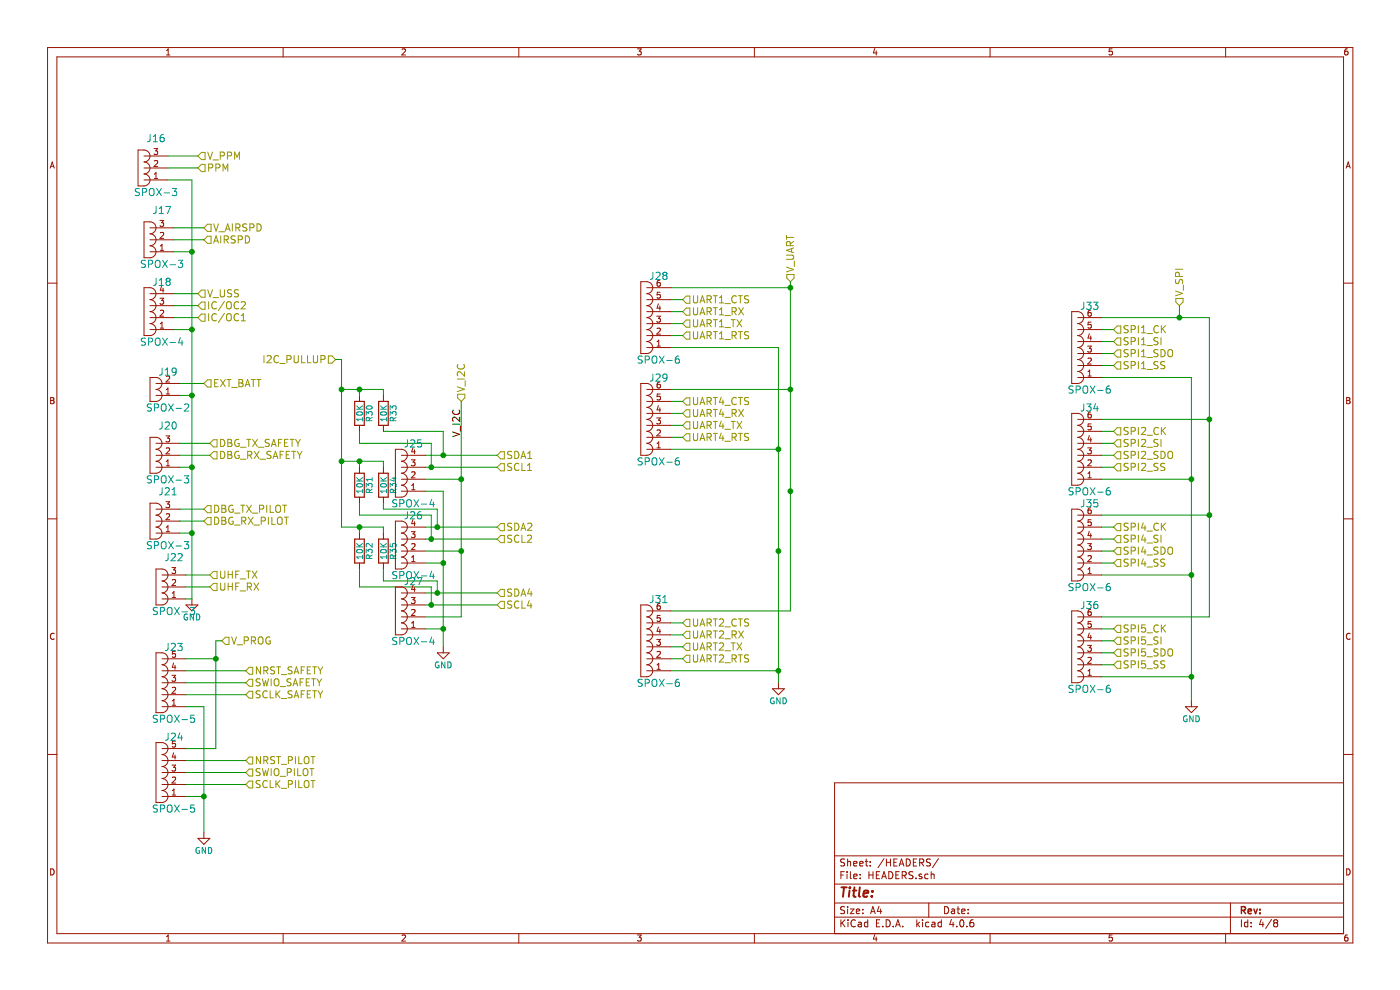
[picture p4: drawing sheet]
<svg xmlns="http://www.w3.org/2000/svg" width="297mm" height="210mm" viewBox="0 0 297 210" stroke-linecap="round" stroke-linejoin="round" font-family="sans-serif">
<g fill="none" stroke="#969400" stroke-width=".21">
<path d="M42 33.1l.7-.8h.8v1.6h-.8zM42 35.6l.7-.7h.8v1.5h-.8zM44.1 32.3l.5 1.5 .5-1.5M44.3 35.6l.7-.1 .2-.2-.1-.4-.2-.1h-.6v1.5M45.2 33.9h1.2M45.8 35.6l.7-.1 .2-.2-.1-.4-.2-.1h-.6v1.5M46.7 33.1l.8-.1 .1-.2-.1-.4-.2-.1h-.6v1.5M47.3 36.3v-1.5l.5 1.1 .5-1.1v1.5M48.3 33.1l.7-.1 .1-.2v-.4l-.3-.1h-.5v1.5M49.8 33.8v-1.5l.5 1 .5-1v1.5M43.3 48.3l.7-.7h.8v1.5h-.8zM43.3 50.9l.7-.8h.8v1.5h-.8z"/>
<path d="M45.3 47.5l.5 1.5 .5-1.5M45.3 51.6l.5-1.6 .5 1.6M45.5 51.1h.7M46.5 49.2h1.1M46.8 50v1.6M47.6 50.8h.7l.2-.3-.1-.3-.2-.2h-.6v1.6M47.8 49l.5-1.5 .5 1.5M47.9 48.6h.8M47.9 50.8l.6 .8M49.3 47.5v1.5M49.9 50.1l-.6-.1-.3 .3 .2 .4 .6 .3v.4l-.2 .2-.6-.1M50 48.3l.8-.1 .1-.2-.1-.4-.2-.1h-.6v1.5"/>
<path d="M50.4 48.3l.5 .7M50.5 50.8h.8l.1-.3v-.3l-.3-.2h-.6v1.6M52.1 50a.77 .77 0 0 1 .9 .8 .77 .77 0 0 1-.9 .8zM52.4 47.6l-.6-.1-.3 .3 .1 .4 .7 .2v.5l-.2 .1-.6-.1M53 48.3l.7-.1 .2-.2-.1-.4-.2-.1h-.6v1.5M54.5 47.5a.77 .77 0 0 1 .9 .8 .77 .77 0 0 1-.9 .7zM166.8 56.7l1.6 .5-1.6 .5M166.8 54.1h1.3l.3 .3v.3l-.3 .3h-1.3M166.8 49.9v.9M166.8 50.4h1.6M166.9 58.2h1.5v.8l-.7 .8-.8-.8zM167.7 52.1l-.1-.7-.3-.2-.3 .1-.2 .2v.6h1.6"/>
<path d="M167.9 52.7v.8M168.4 52.6l-1.6 .5 1.6 .5M168.4 51.2l-.7 .5M168.5 55.4v1.1M249.4 57.1h1.5M249.4 59.3v.6l.1 .2h.5l.2-.7 .4-.1 .3 .3-.1 .6M250.2 58.6l-.1-.7-.2-.2-.4 .1-.1 .3v.5h1.5M42 62.3l.7-.8h.8v1.6h-.8zM42 64.8l.7-.7h.8v1.5h-.8zM42.7 66.6h.8v1.5h-.8l-.7-.7zM44.1 61.5l.5 1.5 .5-1.5M44.3 64v1.5"/>
<path d="M44.3 66.5v1.6M45.2 63.1h1.2M45.9 66.7a.72 .72 0 0 0-1 .5 .72 .72 0 0 0 .7 .9l.3-.2M45.9 64.1a.72 .72 0 0 0-1 .5 .72 .72 0 0 0 .7 .9l.3-.1M46.7 61.5v1.2l.3 .3h.3l.3-.3v-1.2M47.6 66.5l-1.3 1.9M47.6 63.9l-1.3 2M48.1 66.8a.5 .5 0 0 1 .6-.3 .5 .5 0 0 1 .4 .5l-.1 .9-.3 .2a.53 .53 0 0 1-.7-.5zM48.1 64.2a.5 .5 0 0 1 .6-.2 .5 .5 0 0 1 .4 .5l-.1 .8-.3 .2a.53 .53 0 0 1-.7-.5zM49.1 61.5h-.5l-.3 .3 .1 .3 .7 .3v.4l-.3 .2-.5-.1M50.6 61.5h-.6l-.2 .1v.4l.6 .3 .2 .4-.3 .3-.6-.1M50.6 66.7a.72 .72 0 0 0-1 .5 .72 .72 0 0 0 .7 .9l.3-.2"/>
<path d="M50.6 64.1a.72 .72 0 0 0-1 .5 .72 .72 0 0 0 .7 .9l.3-.1M51.2 67l.4-.5v1.6M51.2 68.1h.9M51.2 64.1l.6-.1 .3 .4-1 1.1h1M56 75.4v1.5M56.7 75.6l.5-.2 .3 .5-.9 1h.9M59.1 75.6a.72 .72 0 0 0-1.1 .5 .72 .72 0 0 0 .8 .8l.3-.1M59.3 77.1h1.2M60.9 76.2h.7l.2-.3-.1-.3-.2-.2h-.6v1.5M62.4 75.4v1.3l.3 .2h.3l.3-.2v-1.3M64 75.4v1.5h.7M65.2 75.4v1.5h.8"/>
<path d="M66.5 75.4v1.3l.3 .2h.3l.3-.2v-1.3M68.1 76.2h.7l.2-.3-.1-.3-.2-.2h-.6v1.5M69.7 75.5h.7l.8 .8-.8 .7h-.7zM97.2 77.3a.72 .72 0 0 0 .5 1.1 .72 .72 0 0 0 .8-.8l-.1-.3M98.5 78.9v.9l-1.1-.9-.4 .3 .2 .5M144.8 63.6l.8-.8h.7v1.5h-.7zM144.8 66.1l.8-.8h.7v1.6h-.7zM144.8 68.6l.8-.7h.7v1.5h-.7zM145.6 70.4h.7v1.5h-.7l-.8-.7zM147.1 62.7v1.3l.3 .3h.3l.3-.3v-1.3M147.1 65.3v1.2l.3 .3h.3l.3-.3v-1.2M147.1 67.8v1.3l.3 .2h.3l.3-.2v-1.3"/>
<path d="M147.1 70.3v1.3l.3 .3h.3l.3-.3v-1.3M148.5 71.9l.5-1.6 .5 1.6M148.5 69.3l.5-1.5 .5 1.5M148.5 66.8l.5-1.5 .5 1.5M148.5 64.3l.5-1.6 .5 1.6M148.6 71.4h.8M148.6 68.9h.8M148.6 66.4h.8M148.6 63.8h.8M150 63.5h.7l.2-.3-.1-.3-.2-.2h-.6v1.6M150 66.1l.7-.1 .2-.2-.1-.4-.2-.1h-.6v1.5M150 68.6l.7-.1 .2-.2-.1-.3-.2-.2h-.6v1.5"/>
<path d="M150 71.2l.7-.1 .2-.2-.1-.4-.2-.2h-.6v1.6M150.4 71.2l.5 .7M150.4 68.6l.5 .7M150.4 66.1l.5 .7M150.4 63.5l.5 .8M151.3 70.3h.9M151.3 67.8h.9M151.3 65.3h.9M151.3 62.7h.9M151.8 62.7v1.6M151.8 65.3v1.5M151.8 67.8v1.5"/>
<path d="M151.8 70.3v1.6M152.6 71.9h.9M152.6 63.2l.5-.5v1.6M152.6 65.7l.5-.4v1.5M152.6 68.2l.5-.4v1.5M152.6 70.8l.5-.5v1.6M152.6 69.3h.9M152.6 66.8h.9M152.6 64.3h.9M153.8 72h1.2M153.8 69.5h1.2M153.8 66.9h1.2"/>
<path d="M153.8 64.4h1.2M155.1 67.8h.9M155.3 71.2l.7-.1 .2-.2-.1-.4-.2-.2h-.6v1.6M155.3 66.1l.7-.1 .2-.2-.1-.4-.2-.1h-.6v1.5M155.5 67.8v1.5M155.7 71.2l.5 .7M155.7 66.1l.5 .7M156.2 62.9a.72 .72 0 0 0-1 .5 .72 .72 0 0 0 .7 .9l.3-.2M156.4 67.8l1 1.5M156.6 70.3h.9M156.6 62.7h.9M156.7 65.3l1 1.5"/>
<path d="M157.1 62.7v1.6M157.1 70.3v1.6M157.4 67.8l-1 1.5M157.7 65.3l-1 1.5M158.8 70.4l-.6-.1-.2 .2v.4l.7 .3 .1 .4-.3 .3-.6-.1M158.8 62.8l-.6-.1-.2 .2v.4l.7 .3 .1 .4-.3 .3-.6-.1M236.2 77.5l.8-.7h.8v1.5h-.8zM236.2 69.9l.8-.7h.8v1.5h-.8zM236.2 72.5l.8-.8h.8v1.5h-.8zM236.2 75l.8-.8h.8v1.6h-.8zM239.3 69.2l-.5-.1-.3 .1v.5l.7 .2 .1 .4-.3 .3-.6-.1M239.3 71.7l-.5-.1-.4 .3 .2 .4 .7 .3v.4l-.3 .1h-.6"/>
<path d="M239.3 74.2h-.5l-.3 .1v.4l.7 .3 .1 .4-.3 .3-.6-.1M239.3 76.8l-.5-.1-.3 .1v.5l.7 .3 .1 .3-.3 .3-.6-.1M240 69.9l.7-.1 .2-.2-.1-.4-.2-.1h-.6v1.5M240 72.4h.7l.2-.3-.1-.3-.2-.2h-.6v1.5M240 75l.7-.1 .2-.2-.1-.4-.2-.1h-.6v1.5M240 77.5l.7-.1 .2-.2-.1-.4-.2-.1h-.6v1.5M241.5 69.1v1.5M241.5 71.6v1.5M241.5 74.2v1.5M241.5 76.7v1.5M242.2 78.2h.8M242.2 69.5l.4-.4v1.5"/>
<path d="M242.2 72l.4-.4v1.5M242.2 74.6l.4-.4v1.5M242.2 77.1l.4-.4v1.5M242.2 75.7h.8M242.2 73.1h.8M242.2 70.6h.8M243.3 78.4h1.2M243.3 75.8h1.2M243.3 73.3h1.2M243.3 70.8h1.2M245.7 71.7l-.6-.1-.3 .2v.4l.7 .3 .2 .4-.3 .2h-.6M245.7 74.2h-.6l-.3 .1v.4l.7 .3 .2 .4-.3 .3-.6-.1"/>
<path d="M245.7 76.8l-.6-.1-.3 .1v.5l.7 .3 .2 .3-.3 .3-.6-.1M245.7 69.2a.72 .72 0 0 0-1 .5 .72 .72 0 0 0 .7 .9l.3-.2M246.3 71.6v1.5M246.3 74.2a.77 .77 0 0 1 .9 .7 .77 .77 0 0 1-.9 .8zM246.4 69.1v1.5M246.6 69.7l.7 .9M247.1 76.8l-.6-.1-.3 .3 .2 .4 .6 .2v.5l-.2 .1-.6-.1M247.3 69.1l-.9 .8M248 74.2a.5 .5 0 0 1 .5 0 .5 .5 0 0 1 .3 .5l-.1 .8-.3 .2a.53 .53 0 0 1-.7-.5v-.5zM249.4 61.7l1.5 .5-1.5 .6M249.4 63.3h1.6v.8l-.8 .7-.8-.7zM251 60.4v1.2"/>
<path d="M44 80.6h.8v1.5h-.8l-.7-.8zM44.5 94l.8-.7h.7v1.5h-.7zM45.3 95.8h.7v1.5h-.7l-.8-.7zM45.5 81.2h.5M46.3 80.5h-.8v1.5h.8M46.8 80.5l1 1.5M46.8 93.2a.77 .77 0 0 1 .9 .8 .77 .77 0 0 1-.9 .7zM46.8 95.7a.77 .77 0 0 1 .9 .8 .77 .77 0 0 1-.9 .8zM47.8 80.5l-1 1.5M48.2 80.5h.8M48.3 95.7h.5l.3 .3-.3 .5 .3 .1 .1 .4-.3 .3h-.6zM48.3 93.2h.5l.3 .3-.3 .4 .3 .2 .1 .3-.3 .3h-.6z"/>
<path d="M48.3 96.5h.5M48.3 93.9h.5M48.6 80.5v1.5M49.2 82.2h1.1M50.7 95.8a.71 .71 0 0 0-.9 .7 .71 .71 0 0 0 .9 .7v-.6h-.3M50.7 93.3a.71 .71 0 0 0-.9 .7 .71 .71 0 0 0 .9 .6v-.5h-.3M50.7 81.2h.5M50.7 80.5h.5l.3 .3-.3 .4 .3 .2 .1 .3-.3 .3h-.6zM51 97.4h1.2M51 94.9h1.2M52 82l.5-1.5 .5 1.5M52.1 81.6h.8"/>
<path d="M52.3 93.2h.9M52.5 96.6l.8-.1 .1-.3v-.3l-.3-.2h-.6v1.6M52.8 93.2v1.5M52.9 96.6l.5 .7M53.3 80.5h.9M53.6 93.2l1 1.5M53.7 80.5v1.5M53.9 95.7l1.1 1.6M54.5 80.5h.8M54.6 93.2l-1 1.5M54.8 94.9h1.2M54.9 80.5v1.5"/>
<path d="M55 95.7l-1.1 1.6M55.2 97.4h1.1M57.1 93.3l-.5-.1-.3 .2v.4l.7 .3 .1 .3-.3 .3-.5-.1M57.5 95.8l-.6-.1-.3 .3 .2 .4 .6 .3v.4l-.2 .2-.6-.1M57.6 94.7l.5-1.5 .5 1.5M57.7 94.3h.7M57.9 97.3l.5-1.6 .5 1.6M58.1 96.8h.7M59.1 93.9h.5M59.4 96.5h.5M59.8 93.2h-.7v1.5M60.2 95.7h-.8v1.6"/>
<path d="M60.4 93.9h.5M60.7 96.5h.5M61.1 93.2h-.7v1.5h.7M61.5 95.7h-.8v1.6h.8M61.5 93.2h.9M61.9 95.7h.9M62 93.2v1.5M62.3 95.7v1.6M62.7 93.2l.5 .8M63.1 95.7l.5 .9M63.2 94v.7M63.6 96.6v.7"/>
<path d="M63.7 93.2l-.5 .8M64.1 95.7l-.5 .9M97 82.1l1.5 .5-1.5 .5M97 80.4h1.5M97.1 83.6h1.5v.8l-.8 .7-.7-.7zM98.7 80.8v1.1M105.5 96.6l.7-.8h.8v1.5h-.8zM105.5 99.1l.7-.7h.8v1.5h-.8zM108.6 95.8l-.6-.1-.3 .3 .1 .4 .7 .3v.4l-.2 .2-.6-.1M108.6 98.4l-.6-.1-.3 .3 .1 .3 .7 .3v.4l-.2 .2-.6-.1M109.2 95.7a.77 .77 0 0 1 .9 .8 .77 .77 0 0 1-.9 .8zM110.1 98.4a.72 .72 0 0 0-1 .5 .72 .72 0 0 0 .7 .9l.3-.2"/>
<path d="M110.5 97.3l.5-1.6 .5 1.6M110.6 96.8h.8M110.7 98.3v1.5h.8M111.9 99.8h.9M111.9 98.7l.4-.4v1.5M111.9 97.3h.9M111.9 96.2l.5-.5v1.6M144.8 85.1l.8-.7h.7v1.5h-.7zM144.8 87.7l.8-.8h.7v1.6h-.7zM144.8 90.2l.8-.7h.7v1.5h-.7zM144.8 92.8l.8-.8h.7v1.5h-.7zM147.1 84.3v1.3l.3 .2h.3l.3-.2v-1.3"/>
<path d="M147.1 86.9v1.2l.3 .3h.3l.3-.3v-1.2M147.1 89.4v1.2l.3 .3h.3l.3-.3v-1.2M147.1 91.9v1.3l.3 .3h.3l.3-.3v-1.3M148.5 93.5l.5-1.6 .5 1.6M148.5 90.9l.5-1.5 .5 1.5M148.5 88.4l.5-1.5 .5 1.5M148.5 85.8l.5-1.5 .5 1.5M148.6 93h.8M148.6 90.5h.8M148.6 87.9h.8M148.6 85.4h.8M150 85.1l.7-.1 .2-.2-.1-.3-.2-.2h-.6v1.5"/>
<path d="M150 87.7l.7-.1 .2-.2-.1-.4-.2-.1h-.6v1.5M150 90.2l.7-.1 .2-.2-.1-.4-.2-.1h-.6v1.5M150 92.7h.7l.2-.3-.1-.3-.2-.2h-.6v1.6M150.4 92.7l.5 .8M150.4 90.2l.5 .7M150.4 87.7l.5 .7M150.4 85.1l.5 .7M151.3 91.9h.9M151.3 89.4h.9M151.3 86.9h.9M151.3 84.3h.9M151.8 84.3v1.5"/>
<path d="M151.8 86.9v1.5M151.8 89.4v1.5M151.8 91.9v1.6M153 91.9l-.4 1h1M153 89.3l-.4 1.1h1M153 86.8l-.4 1.1h1M153 84.2l-.4 1.1h1M153.4 84.8v1M153.4 87.4v1M153.4 89.9v1M153.4 92.4v1.1M153.8 93.6h1.2"/>
<path d="M153.8 91.1h1.2M153.8 88.5h1.2M153.8 86h1.2M155.1 89.4h.9M155.3 87.7l.7-.1 .2-.2-.1-.4-.2-.1h-.6v1.5M155.3 92.7h.7l.2-.3-.1-.3-.2-.2h-.6v1.6M155.5 89.4v1.5M155.7 92.7l.5 .8M155.7 87.7l.5 .7M156.2 84.5a.72 .72 0 0 0-1 .5 .72 .72 0 0 0 .7 .8l.3-.1M156.4 89.4l1 1.5M156.6 91.9h.9"/>
<path d="M156.6 84.3h.9M156.7 86.9l1 1.5M157.1 84.3v1.5M157.1 91.9v1.6M157.4 89.4l-1 1.5M157.7 86.9l-1 1.5M158.8 84.4l-.6-.1-.2 .2v.4l.7 .3 .1 .4-.3 .2h-.6M158.8 92l-.6-.1-.2 .2v.4l.7 .3 .1 .4-.3 .3-.6-.1M236.2 96.6l.8-.8h.8v1.5h-.8zM236.2 94l.8-.7h.8v1.5h-.8zM236.2 99.1l.8-.7h.8v1.5h-.8zM236.2 91.5l.8-.8h.8v1.6h-.8z"/>
<path d="M239.3 95.8l-.5-.1-.3 .2v.4l.7 .3 .1 .4-.3 .3-.6-.1M239.3 93.3l-.5-.1-.3 .2v.4l.7 .3 .1 .3-.3 .3-.6-.1M239.3 98.4l-.5-.1-.3 .1v.5l.7 .2 .1 .4-.3 .3-.6-.1M239.3 90.7h-.5l-.3 .1v.4l.7 .3 .1 .4-.3 .3-.6-.1M240 96.6l.7-.1 .2-.3-.1-.3-.2-.2h-.6v1.6M240 94l.7-.1 .2-.2-.1-.3-.2-.2h-.6v1.5M240 99.1l.7-.1 .2-.2-.1-.4-.2-.1h-.6v1.5M240 91.5l.7-.1 .2-.2-.1-.4-.2-.1h-.6v1.5M241.5 90.7v1.5M241.5 93.2v1.5M241.5 95.7v1.6M241.5 98.3v1.5"/>
<path d="M242.2 95.9l.5-.2 .3 .5-.9 1.1h.9M242.2 93.4l.5-.2 .3 .4-.9 1.1h.9M242.2 98.4l.5-.1 .3 .4-.9 1.1h.9M242.2 90.8l.5-.1 .3 .4-.9 1.1h.9M243.3 97.4h1.2M243.3 94.9h1.2M243.3 100h1.2M243.3 92.3h1.2M245.7 95.8l-.6-.1-.3 .2v.4l.7 .3 .2 .4-.3 .3-.6-.1M245.7 93.3l-.6-.1-.3 .2v.4l.7 .3 .2 .3-.3 .3-.6-.1M245.7 98.4l-.6-.1-.3 .1v.5l.7 .2 .2 .4-.3 .3-.6-.1M245.7 90.8a.72 .72 0 0 0-1 .5 .72 .72 0 0 0 .7 .9l.3-.2"/>
<path d="M246.3 95.7a.77 .77 0 0 1 .9 .8 .77 .77 0 0 1-.9 .8zM246.3 93.2v1.5M246.4 90.7v1.5M246.6 91.3l.7 .9M247.1 98.4l-.6-.1-.3 .3 .2 .3 .6 .3v.4l-.2 .2-.6-.1M247.3 90.7l-.9 .8M248 95.8a.5 .5 0 0 1 .5 0 .5 .5 0 0 1 .3 .4l-.1 .9-.3 .2a.53 .53 0 0 1-.7-.5v-.6zM43.3 108l.7-.8h.8v1.6h-.8zM43.3 110.5l.7-.7h.8v1.5h-.8zM45.5 107.2a.77 .77 0 0 1 .9 .7 .77 .77 0 0 1-.9 .8zM45.5 109.7a.77 .77 0 0 1 .9 .8 .77 .77 0 0 1-.9 .7zM47.1 109.7h.5l.3 .3-.3 .4 .3 .2v.3l-.3 .3h-.5z"/>
<path d="M47.1 107.2h.5l.3 .3-.3 .4 .3 .1v.4l-.3 .3h-.5zM47.1 110.4h.5M47.1 107.9h.5M49.4 109.8a.71 .71 0 0 0-.9 .7 .71 .71 0 0 0 .9 .7l.1-.6h-.3M49.4 107.2a.71 .71 0 0 0-.9 .7 .71 .71 0 0 0 .9 .7l.1-.6h-.3M49.8 111.4h1.1M49.8 108.8h1.1M51.1 107.2h.8M51.3 110.5l.7-.1 .2-.2-.1-.3-.2-.2h-.6v1.5M51.5 107.2v1.5M51.7 110.5l.5 .7M52.3 107.2l1 1.5"/>
<path d="M52.7 109.7l1 1.5M53.3 107.2l-1 1.5M53.5 108.8h1.2M53.7 109.7l-1 1.5M53.9 111.4h1.2M55.1 108l.7-.1 .1-.2v-.4l-.3-.1h-.5v1.5M55.4 110.5l.8-.1 .1-.2-.1-.3-.2-.2h-.6v1.5M56.6 107.2v1.5M56.9 109.7v1.5M57.3 107.2v1.5h.8M57.7 109.7v1.5h.7M58.7 107.2a.5 .5 0 0 1 .5 0 .5 .5 0 0 1 .3 .5v.8l-.4 .2a.53 .53 0 0 1-.6-.5v-.5z"/>
<path d="M58.9 109.9a.5 .5 0 0 1 .6-.2 .5 .5 0 0 1 .4 .5l-.1 .8-.3 .2a.53 .53 0 0 1-.7-.5zM60 107.2h.8M60.3 109.7h.9M60.4 107.2v1.5M60.7 109.7v1.5M105.5 111.8l.7-.7h.8v1.5h-.8zM105.5 114.4l.7-.8h.8v1.5h-.8zM108.6 113.6l-.6-.1-.3 .3 .1 .4 .7 .3v.4l-.2 .1h-.6M108.6 111.1l-.6-.1-.3 .3 .1 .3 .7 .3v.4l-.2 .2-.6-.1M109.2 111a.77 .77 0 0 1 .9 .7 .77 .77 0 0 1-.9 .8zM110.1 113.7a.72 .72 0 0 0-1 .5 .72 .72 0 0 0 .7 .8l.3-.1M110.5 112.5l.5-1.5 .5 1.5"/>
<path d="M110.6 112.1h.8M110.7 113.5v1.5h.8M111.9 113.7l.6-.2 .3 .4-1 1.1h1M111.9 111.1l.6-.1 .3 .4-.9 1.1h.9M236.2 111.8l.8-.7h.8v1.5h-.8zM236.2 114.4l.8-.8h.8v1.5h-.8zM236.2 116.9l.8-.8h.8v1.6h-.8zM236.2 119.4l.8-.7h.8v1.5h-.8zM239.3 111.1l-.5-.1-.4 .3 .2 .3 .7 .3v.4l-.3 .2-.6-.1M239.3 113.6l-.5-.1-.3 .2v.4l.7 .3 .1 .4-.3 .2h-.6M239.3 116.1h-.5l-.3 .1v.4l.7 .3 .1 .4-.3 .3-.6-.1M239.3 118.7l-.5-.1-.4 .3 .2 .4 .7 .2v.5l-.3 .1-.6-.1"/>
<path d="M240 111.8l.7-.1 .2-.2-.1-.4-.2-.1h-.6v1.5M240 114.3h.7l.2-.3-.1-.3-.2-.2h-.6v1.5M240 116.9l.7-.1 .2-.2-.1-.4-.2-.1h-.6v1.5M240 119.4l.7-.1 .2-.2-.1-.4-.2-.1h-.6v1.5M241.5 111v1.5M241.5 113.5v1.5M241.5 116.1v1.5M241.5 118.6v1.5M242.5 118.5l-.3 1.1h.9M242.5 116l-.3 1.1h.9M242.5 113.4l-.3 1.1h.9M242.5 110.9l-.3 1.1h.9"/>
<path d="M242.9 111.5v1M242.9 114v1M242.9 116.6v1M242.9 119.1v1M243.3 117.7h1.2M243.3 115.2h1.2M243.3 112.7h1.2M245.7 113.6l-.6-.1-.3 .2v.4l.7 .3 .2 .4-.3 .2h-.6M245.7 116.1h-.6l-.3 .1v.4l.7 .3 .2 .4-.3 .3-.6-.1M245.7 118.7l-.6-.1-.3 .1v.5l.7 .3 .2 .3-.3 .3-.6-.1M245.7 111.1a.72 .72 0 0 0-1 .5 .72 .72 0 0 0 .7 .9l.3-.2M246.3 113.5v1.5"/>
<path d="M246.3 116.1a.77 .77 0 0 1 .9 .7 .77 .77 0 0 1-.9 .8zM246.4 111v1.5M246.6 111.6l.7 .9M247.1 118.7l-.6-.1-.3 .3 .2 .4 .6 .2v.5l-.2 .1-.6-.1M247.3 111l-.9 .8M248 116.1a.5 .5 0 0 1 .5 0 .5 .5 0 0 1 .3 .5l-.1 .8-.3 .2a.53 .53 0 0 1-.7-.5v-.5zM44.5 122l.8-.8h.7v1.5h-.7zM44.5 124.5l.8-.8h.7v1.6h-.7zM46.8 121.1v1.3l.3 .3h.3l.3-.3v-1.3M46.8 123.7v1.2l.3 .3h.3l.3-.3v-1.2M47.1 135.9l.7-.7h.8v1.5h-.8zM48.4 121.1v1.6"/>
<path d="M48.4 123.7v1.5M48.4 124.4h.9M48.4 121.9h.9M49.1 135.1l.5 1.5 .6-1.5M49.3 121.1v1.6M49.3 123.7v1.5M50 124.4h.5M50 121.9h.5M50.3 136.8h1.2M50.7 121.1h-.7v1.6M50.7 123.7h-.7v1.5M50.9 125.3h1.2"/>
<path d="M50.9 122.8h1.2M51.8 135.9l.7-.1 .2-.2-.1-.3-.2-.2h-.6v1.5M52.3 121.1h.8M52.5 124.5l.7-.1 .2-.2-.1-.4-.2-.1h-.6v1.5M52.7 121.1v1.6M52.8 124.5l.6 .7M53.3 135.9l.8-.1 .1-.2-.1-.3-.2-.2h-.6v1.5M53.5 121.1l1 1.6M53.7 135.9l.5 .7M53.9 123.7l1 1.5M54.5 121.1l-1 1.6M54.9 135.3a.5 .5 0 0 1 .5-.2 .5 .5 0 0 1 .4 .5l-.1 .8-.3 .2a.53 .53 0 0 1-.6-.5z"/>
<path d="M54.9 123.7l-1 1.5M57.3 135.2a.71 .71 0 0 0-.9 .7 .71 .71 0 0 0 .9 .6v-.5h-.3M105.5 125.8l.7-.8h.8v1.5h-.8zM105.5 128.3l.7-.7h.8v1.5h-.8zM108.6 125l-.6-.1-.3 .3 .1 .4 .7 .3v.4l-.2 .2-.6-.1M108.6 127.6l-.6-.1-.3 .3 .1 .3 .7 .3v.5l-.2 .1-.6-.1M109.2 124.9a.77 .77 0 0 1 .9 .8 .77 .77 0 0 1-.9 .8zM110.1 127.6a.72 .72 0 0 0-1 .5 .72 .72 0 0 0 .7 .9l.3-.1M110.5 126.5l.5-1.6 .5 1.6M110.6 126h.8M110.7 127.5v1.5h.8M112.3 127.4l-.4 1.1h1"/>
<path d="M112.3 124.9l-.4 1.1h1M112.6 128v1M112.7 125.4v1.1M144.8 132.1l.8-.7h.7v1.5h-.7zM144.8 134.7l.8-.8h.7v1.5h-.7zM144.8 137.2l.8-.8h.7v1.6h-.7zM144.8 139.7l.8-.7h.7v1.5h-.7zM147.1 131.3v1.2l.3 .3h.3l.3-.3v-1.2M147.1 133.8v1.3l.3 .3h.3l.3-.3v-1.3M147.1 136.4v1.2l.3 .3h.3l.3-.3v-1.2M147.1 138.9v1.3l.3 .2h.3l.3-.2v-1.3M148.5 137.9l.5-1.5 .5 1.5"/>
<path d="M148.5 135.4l.5-1.6 .5 1.6M148.5 132.8l.5-1.5 .5 1.5M148.6 140h.8M148.6 137.5h.8M148.6 134.9h.8M148.6 132.4h.8M150 132.1l.7-.1 .2-.2-.1-.4-.2-.1h-.6v1.5M150 134.6h.7l.2-.3-.1-.3-.2-.2h-.6v1.6M150 137.2l.7-.1 .2-.2-.1-.4-.2-.1h-.6v1.5M150 139.7l.7-.1 .2-.2-.1-.3-.2-.2h-.6v1.5M150.4 139.7l.5 .7M150.4 137.2l.5 .7"/>
<path d="M150.4 134.6l.5 .8M150.4 132.1l.5 .7M151.3 138.9h.9M151.3 136.4h.9M151.3 133.8h.9M151.3 131.3h.9M151.8 131.3v1.5M151.8 133.8v1.6M151.8 136.4v1.5M151.8 138.9v1.5M152.6 139.1l.6-.2 .3 .4-.9 1.1h.9M152.6 136.5l.6-.1 .3 .4-.9 1.1h.9"/>
<path d="M152.6 134l.6-.2 .3 .5-.9 1.1h.9M152.6 131.4l.6-.1 .3 .4-.9 1.1h.9M153.8 138h1.2M153.8 135.5h1.2M153.8 133h1.2M155.1 136.4h.9M155.3 134.6h.7l.2-.3-.1-.3-.2-.2h-.6v1.6M155.3 139.7l.7-.1 .2-.2-.1-.3-.2-.2h-.6v1.5M155.5 136.4v1.5M155.7 139.7l.5 .7M155.7 134.6l.5 .8M156.2 131.4a.72 .72 0 0 0-1 .5 .72 .72 0 0 0 .7 .9l.3-.1"/>
<path d="M156.4 136.4l1 1.5M156.6 138.9h.9M156.6 131.3h.9M156.7 133.8l1 1.6M157.1 131.3v1.5M157.1 138.9v1.5M157.4 136.4l-1 1.5M157.7 133.8l-1 1.6M158.8 131.4l-.6-.1-.2 .1v.5l.7 .3 .1 .3-.3 .3-.6-.1M158.8 139l-.6-.1-.2 .2v.4l.7 .3 .1 .4-.3 .2h-.6M236.2 133.4l.8-.8h.8v1.6h-.8zM236.2 135.9l.8-.7h.8v1.5h-.8z"/>
<path d="M236.2 138.5l.8-.8h.8v1.5h-.8zM239.3 132.6h-.5l-.3 .1v.4l.7 .3 .1 .4-.3 .3-.6-.1M239.3 135.2l-.5-.1-.3 .2v.4l.7 .3 .1 .3-.3 .3-.6-.1M239.3 137.7l-.5-.1-.4 .3 .2 .4 .7 .3v.4l-.3 .2-.6-.1M240 133.4l.7-.1 .2-.2-.1-.4-.2-.1h-.6v1.5M240 135.9l.7-.1 .2-.2-.1-.3-.2-.2h-.6v1.5M240 138.5l.7-.1 .2-.3-.1-.3-.2-.2h-.6v1.6M241.5 132.6v1.5M241.5 135.1v1.5M241.5 137.6v1.6M243 132.6h-.8v.7l.2-.2 .5 .1 .1 .6-.3 .3-.5-.2M243 135.1h-.8v.7l.2-.1 .5 .1 .1 .5-.3 .3-.5-.1"/>
<path d="M243 137.6h-.8v.8l.2-.2 .5 .1 .1 .6-.3 .3-.5-.2M243.3 120.3h1.2M243.3 139.3h1.2M243.3 136.8h1.2M243.3 134.2h1.2M245.7 135.2l-.6-.1-.3 .2v.4l.7 .3 .2 .3-.3 .3-.6-.1M245.7 137.7l-.6-.1-.3 .2v.4l.7 .3 .2 .4-.3 .3-.6-.1M245.7 132.7a.72 .72 0 0 0-1 .5 .72 .72 0 0 0 .7 .9l.3-.2M246.3 135.1v1.5M246.3 137.6a.77 .77 0 0 1 .9 .8 .77 .77 0 0 1-.9 .8zM246.4 132.6v1.5M246.6 133.2l.7 .9"/>
<path d="M247.3 132.6l-.9 .8M248 137.7a.5 .5 0 0 1 .5 0 .5 .5 0 0 1 .3 .4l-.1 .9-.3 .2a.53 .53 0 0 1-.7-.5v-.6zM52.1 142.3l.8-.8h.7v1.5h-.7zM52.1 144.8l.8-.7h.7v1.5h-.7zM52.1 147.4l.8-.8h.7v1.5h-.7zM55.2 144.1l-.6-.1-.3 .3 .1 .3 .7 .3v.5l-.2 .1-.6-.1M55.2 146.6l-.6-.1-.3 .3 .1 .3 .7 .4v.4l-.2 .1-.6-.1M55.3 141.4v1.5l-.9-1.5v1.5M55.7 144l.3 1.5 .3-1.1 .3 1.1 .4-1.5M56 142.2h.7l.1-.2v-.4l-.2-.2h-.6v1.5M56.3 142.2l.5 .7M56.7 146.7a.71 .71 0 0 0-1 .5 .71 .71 0 0 0 .7 .8l.3-.1"/>
<path d="M57.3 146.5v1.5h.7M57.5 144v1.5M58.2 144.2l.3-.2a.53 .53 0 0 1 .7 .5v.5a.51 .51 0 0 1-.8 .4 1.05 1.05 0 0 1-.2-1.2zM58.3 141.5l-.6-.1-.3 .3 .1 .3 .7 .4v.4l-.2 .1h-.6M58.5 146.5v1.5M58.7 141.4h.8M58.7 147.2l.7 .8M59.1 141.4v1.5M59.4 146.5l-.9 .9M59.5 145.6h1.1M59.7 143.1h1.1M59.7 148.2h1.1"/>
<path d="M61.7 144.1l-.5-.1-.3 .3v.3l.8 .3v.5l-.2 .1-.6-.1M62 141.5l-.6-.1-.3 .3 .1 .3 .7 .4v.4l-.2 .1h-.6M62 146.6l-.6-.1-.3 .3 .1 .3 .7 .4v.4l-.2 .1-.6-.1M62.2 145.5l.5-1.5 .5 1.5M62.3 145.1h.7M62.4 142.9l.5-1.5 .5 1.5M62.4 148l.5-1.5 .5 1.5M62.5 142.5h.7M62.5 147.6h.7M63.7 144.7h.5M63.9 142.2h.5M63.9 147.2h.5"/>
<path d="M64.4 144h-.7v1.5M64.6 141.4h-.7v1.5M64.6 146.5h-.7v1.5M65 144.7h.5M65.2 142.2h.5M65.2 147.2h.5M65.7 144h-.7v1.5h.7M65.9 141.4h-.7v1.5h.7M65.9 146.5h-.7v1.5h.7M66.1 144h.8M66.3 141.4h.9M66.3 146.5h.9"/>
<path d="M66.5 144v1.5M66.7 141.4v1.5M66.7 146.5v1.5M67.2 144l.5 .8M67.5 141.4l.5 .8M67.5 146.5l.5 .8M67.7 144.8v.7M68 142.2v.7M68 147.3v.7M68.2 144l-.5 .8M68.5 141.4l-.5 .8M68.5 146.5l-.5 .8"/>
<path d="M148.5 140.4l.5-1.5 .5 1.5M153.8 140.6h1.2M237 140.3h.8v1.5h-.8l-.8-.8zM239.3 140.3l-.5-.1-.3 .1v.5l.7 .2 .1 .4-.3 .3-.6-.1M240 141l.7-.1 .2-.2-.1-.4-.2-.1h-.6v1.5M241.5 140.2v1.5M243 140.2h-.8v.7l.2-.1h.5l.1 .6-.3 .3-.5-.2M243.3 141.9h1.2M245.7 140.3l-.6-.1-.3 .1v.5l.7 .2 .2 .4-.3 .3-.6-.1M247.1 140.3l-.6-.1-.3 .3 .2 .3 .6 .3v.4l-.2 .2-.6-.1M52.1 163.9l.8-.8h.7v1.5h-.7zM52.1 161.3l.8-.7h.7v1.5h-.7z"/>
<path d="M52.1 166.4l.8-.7h.7v1.4h-.7zM55.2 165.6h-.6l-.3 .3 .1 .3 .7 .3v.4l-.2 .2-.6-.1M55.2 163.1l-.6-.1-.3 .3 .1 .3 .7 .4v.4l-.2 .1h-.6M55.3 160.5v1.5l-.9-1.5v1.5M55.7 163l.3 1.5 .3-1 .3 1 .4-1.5M56 161.3l.7-.1 .1-.2v-.4l-.2-.1h-.6v1.5M56.3 161.3l.5 .7M56.7 165.7a.71 .71 0 0 0-1 .5 .71 .71 0 0 0 .7 .9l.3-.2M57.3 165.6v1.5h.7M57.5 163v1.5M58.2 163.3l.3-.3a.53 .53 0 0 1 .7 .5v.5a.51 .51 0 0 1-.8 .5 1.05 1.05 0 0 1-.2-1.2zM58.3 160.6l-.6-.1-.3 .3 .1 .3 .7 .3v.5l-.2 .1-.6-.1"/>
<path d="M58.5 165.6v1.5M58.7 160.5h.8M58.7 166.2l.7 .9M59.1 160.5v1.5M59.4 165.6l-.9 .8M59.5 164.7h1.1M59.7 162.1h1.1M59.7 167.2h1.1M60.9 163.8l.8-.1 .1-.2-.1-.3-.2-.2h-.6v1.5M61.2 161.3l.7-.1 .1-.2v-.4l-.2-.1h-.6v1.5M61.2 166.4l.7-.1 .1-.2v-.4l-.2-.1h-.6v1.5M62.4 163v1.5"/>
<path d="M62.7 160.5v1.5M62.7 165.6v1.5M63.2 163v1.5h.7M63.4 160.5v1.5h.7M63.4 165.6v1.5h.7M64.5 163.1l.2-.1a.53 .53 0 0 1 .6 .5v.5a.51 .51 0 0 1-.8 .5 .99 .99 0 0 1 0-1.4zM64.6 165.8l.3-.2a.53 .53 0 0 1 .6 .5v.5a.51 .51 0 0 1-.7 .4 1.05 1.05 0 0 1-.2-1.2zM64.8 160.6l.1-.1a.53 .53 0 0 1 .6 .5v.5a.51 .51 0 0 1-.7 .4 .99 .99 0 0 1 0-1.3zM65.7 163h.9M66 160.5h.8M66 165.6h.8M66.2 163v1.5"/>
<path d="M66.4 160.5v1.5M66.4 165.6v1.5"/>
</g>
<g fill="none" stroke="#981200" stroke-width=".21">
<path d="M10.1 10.1h276.9v189.9h-276.9zM12.1 12.1h272.9v185.9h-272.9zM35.3 11.7h.8M35.3 10.7l.4-.3v1.3M60.1 10.1v2M85.3 10.5l.5-.1 .2 .3-.8 1h.8M110.1 10.1v2M135.2 10.4h.8l-.4 .4 .3 .1 .1 .2v.4l-.2 .2-.6-.2M160 10.1v2M185.6 10.3l-.3 .9h.8M185.9 10.8v.9M210 10.1v2"/>
<path d="M235.9 10.4h-.6v.6l.6-.1 .1 .5-.2 .3-.5-.2M260 10.1v2M285.9 10.4h-.4l-.2 .3v.7l.2 .3 .4-.2 .1-.4-.1-.2-.4-.1-.2 .3M10.6 35.7l.5-1.3 .4 1.3M10.8 35.3h.6M29.3 31.8h1.3a1.27 1.27 0 0 1 1.2 1.3 1.27 1.27 0 0 1-1.2 1.3 1.27 1.27 0 0 1 1.2 1.2 1.27 1.27 0 0 1-1.2 1.3 1.27 1.27 0 0 1 1.2 1.3 1.27 1.27 0 0 1-1.2 1.2h-1.3zM30.6 38.2h5M30.6 35.6h5M30.6 33.1h5M32.7 31.5h.7l-.4 .5 .4 .1v.6l-.2 .1-.5-.1M32.7 37l.4-.4v1.3M32.7 37.9h.7"/>
<path d="M32.7 34.2l.5-.1 .2 .3-.7 .9h.7M285.6 35.7l.4-1.3 .4 1.3M285.7 35.3h.6M30.6 47.1h1.2a1.27 1.27 0 0 1 1.3 1.2 1.27 1.27 0 0 1-1.3 1.3 1.27 1.27 0 0 1 1.3 1.3 1.27 1.27 0 0 1-1.3 1.2 1.27 1.27 0 0 1 1.3 1.3 1.27 1.27 0 0 1-1.3 1.3h-1.2zM31.8 53.4h5.1M31.8 50.9h5.1M31.8 48.3h5.1M33.9 46.8h.8l-.4 .4 .4 .1v.6l-.2 .1-.6-.1M34 53.1h.7M34 52.2l.4-.4v1.3M34 49.4l.5-.1 .2 .3-.8 1h.8M135.9 59.8h1.3a1.27 1.27 0 0 1 1.3 1.2 1.27 1.27 0 0 1-1.3 1.3 1.27 1.27 0 0 1 1.3 1.3 1.27 1.27 0 0 1-1.3 1.2 1.27 1.27 0 0 1 1.3 1.3 1.27 1.27 0 0 1-1.3 1.3 1.27 1.27 0 0 1 1.3 1.2 1.27 1.27 0 0 1-1.3 1.3 1.27 1.27 0 0 1 1.3 1.3 1.27 1.27 0 0 1-1.3 1.3 1.27 1.27 0 0 1 1.3 1.2 1.27 1.27 0 0 1-1.3 1.3h-1.3z"/>
<path d="M140 59.5h-.4l-.2 .3v.7l.2 .2 .5-.1-.1-.6-.4-.1-.2 .3M10.1 60.1h2M30.6 61h1.2a1.27 1.27 0 0 1 1.3 1.3 1.27 1.27 0 0 1-1.3 1.3 1.27 1.27 0 0 1 1.3 1.2 1.27 1.27 0 0 1-1.3 1.3 1.27 1.27 0 0 1 1.3 1.3 1.27 1.27 0 0 1-1.3 1.2 1.27 1.27 0 0 1 1.3 1.3 1.27 1.27 0 0 1-1.3 1.3h-1.2zM31.8 69.9h5.1M31.8 67.4h5.1M31.8 64.8h5.1M31.8 62.3h5.1M33.9 63.3h.8l-.4 .4 .4 .1v.6l-.2 .1-.6-.1M34 68.7l.4-.4v1.3M34 65.9l.5-.1 .2 .4-.8 .9h.8M34 69.6h.7M34.3 60.6l-.3 1h.8"/>
<path d="M34.6 61.1v.9M35.3 79.9l.5-.1 .2 .3-.8 .9h.8M137.2 73.7h5.1M137.2 71.2h5.1M137.2 68.6h5.1M137.2 66.1h5.1M137.2 63.6h5.1M137.2 61h5.1M139.3 67.1h.8l-.4 .5 .4 .1v.5l-.2 .1-.6-.1M139.4 73.4h.7M139.4 72.5l.3-.4v1.3M139.4 69.7l.5-.1 .2 .4-.8 .9h.8"/>
<path d="M139.7 64.5l-.3 .9h.8M140 64.9v.9M140.1 62h-.7v.6h.7v.5l-.2 .2-.5-.2M227.4 66.1h1.2a1.27 1.27 0 0 1 1.3 1.3 1.27 1.27 0 0 1-1.3 1.2 1.27 1.27 0 0 1 1.3 1.3 1.27 1.27 0 0 1-1.3 1.3 1.27 1.27 0 0 1 1.3 1.3 1.27 1.27 0 0 1-1.3 1.2 1.27 1.27 0 0 1 1.3 1.3 1.27 1.27 0 0 1-1.3 1.3 1.27 1.27 0 0 1 1.3 1.2 1.27 1.27 0 0 1-1.3 1.3 1.27 1.27 0 0 1 1.3 1.3 1.27 1.27 0 0 1-1.3 1.2h-1.2zM228.6 75h5.1M228.6 77.5h5.1M228.6 72.5h5.1M228.6 69.9h5.1M228.6 67.4h5.1M230.7 73.4h.8l-.4 .5 .4 .1v.6l-.2 .1-.6-.1M230.8 79.8h.7M230.8 78.9l.4-.4v1.3"/>
<path d="M230.8 76.1l.5-.1 .2 .3-.8 .9h.8M231.1 70.8l-.3 .9h.8M231.4 65.8l-.4 .1-.1 .2-.1 .7 .2 .3 .5-.2-.1-.6h-.4l-.2 .2M231.4 71.3v.8M231.5 68.3h-.6l-.1 .6h.7v.6l-.2 .1-.5-.1M285 60.1h2M10.7 84.3h.5l.2 .3-.2 .3 .3 .3-.2 .4h-.6zM10.7 84.9h.5M31.8 92.8h1.3a1.27 1.27 0 0 1 1.3 1.2 1.27 1.27 0 0 1-1.3 1.3 1.27 1.27 0 0 1 1.3 1.3 1.27 1.27 0 0 1-1.3 1.2 1.27 1.27 0 0 1 1.3 1.3 1.27 1.27 0 0 1-1.3 1.3h-1.3zM31.8 80.1h1.3a1.27 1.27 0 0 1 1.3 1.2 1.27 1.27 0 0 1-1.3 1.3 1.27 1.27 0 0 1 1.3 1.3 1.27 1.27 0 0 1-1.3 1.2h-1.3zM33.1 99.1h5.1M33.1 96.6h5.1"/>
<path d="M33.1 94h5.1M33.1 81.3h5.1M33.1 83.9h5.1M35.2 92.5h.8l-.4 .4 .3 .1v.6l-.1 .1-.6-.1M35.3 98.8h.7M35.3 82.7l.3-.4v1.3M35.3 97.9l.3-.4v1.3M35.3 95.1l.5-.1 .2 .4-.8 .9h.8M35.3 83.6h.7M76.3 83.9v1.2M76.3 90.2v1.3M76.3 99.1v1.3"/>
<path d="M81.3 83.9v1.2M81.3 90.2v1.3M81.3 99.1v1.3M83.9 95.3h1.2a1.27 1.27 0 0 1 1.3 1.3 1.27 1.27 0 0 1-1.3 1.2 1.27 1.27 0 0 1 1.3 1.3 1.27 1.27 0 0 1-1.3 1.3 1.27 1.27 0 0 1 1.3 1.3 1.27 1.27 0 0 1-1.3 1.2 1.27 1.27 0 0 1 1.3 1.3 1.27 1.27 0 0 1-1.3 1.3h-1.2zM85.1 99.1h5.1M85.1 96.6h5.1M87.3 97.5h.7l-.4 .5 .4 .1v.6l-.2 .1-.5-.1M87.6 94.9l-.3 .9h.8M87.9 95.4v.9M135.9 81.3h1.3a1.27 1.27 0 0 1 1.3 1.3 1.27 1.27 0 0 1-1.3 1.3 1.27 1.27 0 0 1 1.3 1.2 1.27 1.27 0 0 1-1.3 1.3 1.27 1.27 0 0 1 1.3 1.3 1.27 1.27 0 0 1-1.3 1.3 1.27 1.27 0 0 1 1.3 1.2 1.27 1.27 0 0 1-1.3 1.3 1.27 1.27 0 0 1 1.3 1.3 1.27 1.27 0 0 1-1.3 1.2 1.27 1.27 0 0 1 1.3 1.3 1.27 1.27 0 0 1-1.3 1.3h-1.3zM137.2 92.8h5.1M137.2 95.3h5.1"/>
<path d="M137.2 90.2h5.1M137.2 87.7h5.1M137.2 85.1h5.1M137.2 82.6h5.1M139.3 88.7h.8l-.4 .4 .4 .1v.6l-.2 .1-.6-.1M139.4 95h.7M139.4 91.3l.5-.1 .2 .3-.8 1h.8M139.4 94.1l.3-.4v1.3M139.7 86l-.3 1h.8M140 81l-.4 .1-.2 .2v.8l.2 .2 .5-.1-.1-.6-.4-.1-.2 .2M140 86.5v.9M140.1 83.6h-.7v.6h.7v.5l-.2 .1-.5-.1"/>
<path d="M227.4 87.7h1.2a1.27 1.27 0 0 1 1.3 1.3 1.27 1.27 0 0 1-1.3 1.2 1.27 1.27 0 0 1 1.3 1.3 1.27 1.27 0 0 1-1.3 1.3 1.27 1.27 0 0 1 1.3 1.2 1.27 1.27 0 0 1-1.3 1.3 1.27 1.27 0 0 1 1.3 1.3 1.27 1.27 0 0 1-1.3 1.2 1.27 1.27 0 0 1 1.3 1.3 1.27 1.27 0 0 1-1.3 1.3 1.27 1.27 0 0 1 1.3 1.3 1.27 1.27 0 0 1-1.3 1.2h-1.2zM228.6 99.1h5.1M228.6 96.6h5.1M228.6 94h5.1M228.6 80.1h5.1M228.6 91.5h5.1M228.6 89h5.1M230.7 95h.8l-.4 .5 .4 .1v.5l-.2 .2-.6-.2M230.8 97.6l.5-.1 .2 .4-.8 .9h.8M231.1 92.4l-.3 .9h.8M231.4 87.4h-.4l-.1 .3-.1 .7 .2 .3 .5-.2-.1-.6h-.4l-.2 .2M231.4 92.9v.8"/>
<path d="M231.5 89.9h-.6l-.1 .6h.7v.6l-.2 .1-.5-.1M285.7 84.3h.4l.3 .3-.3 .3 .3 .3-.2 .4h-.5zM285.7 84.9h.4M10.1 110.1h2M31.8 106.7h1.3a1.27 1.27 0 0 1 1.3 1.3 1.27 1.27 0 0 1-1.3 1.3 1.27 1.27 0 0 1 1.3 1.2 1.27 1.27 0 0 1-1.3 1.3 1.27 1.27 0 0 1 1.3 1.3 1.27 1.27 0 0 1-1.3 1.3h-1.3zM33.1 108h5.1M33.1 110.5h5.1M33.1 113.1h5.1M35.2 106.4h.8l-.4 .5 .3 .1v.6l-.1 .1-.6-.1M35.3 111.9l.3-.4v1.3M35.3 109.1l.5-.1 .2 .3-.8 .9h.8M35.3 112.8h.7"/>
<path d="M76.3 105.5v1.2M76.3 113.1v1.3M76.3 119.4v1.3M81.3 105.5v1.2M81.3 113.1v1.3M81.3 119.4v1.3M83.9 110.5h1.2a1.27 1.27 0 0 1 1.3 1.3 1.27 1.27 0 0 1-1.3 1.3 1.27 1.27 0 0 1 1.3 1.3 1.27 1.27 0 0 1-1.3 1.2 1.27 1.27 0 0 1 1.3 1.3 1.27 1.27 0 0 1-1.3 1.3 1.27 1.27 0 0 1 1.3 1.2 1.27 1.27 0 0 1-1.3 1.3h-1.2zM85.1 101.7h5.1M85.1 119.4h5.1M85.1 116.9h5.1M85.1 114.4h5.1M85.1 111.8h5.1"/>
<path d="M85.1 104.2h5.1M87.3 112.8h.7l-.4 .5 .4 .1v.5l-.2 .1-.5-.1M87.3 100.2l.5-.1 .2 .3-.7 1h.7M87.3 119.1h.7M87.3 115.4l.5-.1 .2 .4-.7 .9h.7M87.3 103.9h.7M87.3 103l.4-.4v1.3M87.3 118.2l.4-.3v1.2M87.6 110.2l-.3 .9h.8M87.9 110.6v.9M227.4 108h1.2a1.27 1.27 0 0 1 1.3 1.3 1.27 1.27 0 0 1-1.3 1.2 1.27 1.27 0 0 1 1.3 1.3 1.27 1.27 0 0 1-1.3 1.3 1.27 1.27 0 0 1 1.3 1.3 1.27 1.27 0 0 1-1.3 1.2 1.27 1.27 0 0 1 1.3 1.3 1.27 1.27 0 0 1-1.3 1.3 1.27 1.27 0 0 1 1.3 1.2 1.27 1.27 0 0 1-1.3 1.3 1.27 1.27 0 0 1 1.3 1.3 1.27 1.27 0 0 1-1.3 1.2h-1.2zM228.6 101.7h5.1"/>
<path d="M228.6 119.4h5.1M228.6 116.9h5.1M228.6 114.4h5.1M228.6 111.8h5.1M228.6 109.3h5.1M230.7 115.3h.8l-.4 .5 .4 .1v.6l-.2 .1-.6-.1M230.8 100.4l.4-.3v1.3M230.8 118l.5-.1 .2 .3-.8 .9h.8M230.8 101.4h.7M231.1 112.7l-.3 .9h.8M231.4 107.7h-.4l-.1 .3-.1 .7 .2 .3 .5-.2-.1-.6h-.4l-.2 .2M231.4 113.2v.8"/>
<path d="M231.5 110.2h-.6l-.1 .6h.7v.6l-.2 .1-.5-.1M285 110.1h2M11.5 134.4a.58 .58 0 0 0-.8 .6 .58 .58 0 0 0 .8 .5M33.1 120.7h1.3a1.27 1.27 0 0 1 1.2 1.3 1.27 1.27 0 0 1-1.2 1.2 1.27 1.27 0 0 1 1.2 1.3 1.27 1.27 0 0 1-1.2 1.3 1.27 1.27 0 0 1 1.2 1.2 1.27 1.27 0 0 1-1.2 1.3h-1.3zM33.1 138.5h1.3a1.27 1.27 0 0 1 1.2 1.2 1.27 1.27 0 0 1-1.2 1.3 1.27 1.27 0 0 1 1.2 1.3 1.27 1.27 0 0 1-1.2 1.3 1.27 1.27 0 0 1 1.2 1.2 1.27 1.27 0 0 1-1.2 1.3 1.27 1.27 0 0 1 1.2 1.3 1.27 1.27 0 0 1-1.2 1.2 1.27 1.27 0 0 1 1.2 1.3 1.27 1.27 0 0 1-1.2 1.3h-1.3zM34.4 127h5M34.4 124.5h5M34.4 122h5M34.4 139.7h5M36.5 120.4h.8l-.5 .5 .4 .1v.5l-.2 .2-.5-.2M36.5 126.7h.8M36.5 125.8l.4-.3v1.2"/>
<path d="M36.5 123l.5-.1 .3 .4-.8 .9h.8M37.2 138.2h-.6l-.1 .6h.7v.5l-.2 .1-.5-.1M39.4 128.3h2.6l-1.3 1.3zM40.7 127v1.3M83.9 124.5h1.2a1.27 1.27 0 0 1 1.3 1.3 1.27 1.27 0 0 1-1.3 1.2 1.27 1.27 0 0 1 1.3 1.3 1.27 1.27 0 0 1-1.3 1.3 1.27 1.27 0 0 1 1.3 1.3 1.27 1.27 0 0 1-1.3 1.2 1.27 1.27 0 0 1 1.3 1.3 1.27 1.27 0 0 1-1.3 1.3h-1.2zM85.1 128.3h5.1M85.1 133.4h5.1M85.1 130.9h5.1M85.1 125.8h5.1M87.3 126.7h.7l-.4 .5 .4 .1v.6l-.2 .1-.5-.1M87.3 129.4l.5-.1 .2 .3-.7 1h.7M87.3 133.1h.7"/>
<path d="M87.3 132.2l.4-.4v1.3M87.6 124.1l-.3 .9h.8M87.9 124.6v.9M92.8 138.5h2.5l-1.3 1.2zM94 137.2v1.3M135.9 128.3h1.3a1.27 1.27 0 0 1 1.3 1.3 1.27 1.27 0 0 1-1.3 1.3 1.27 1.27 0 0 1 1.3 1.2 1.27 1.27 0 0 1-1.3 1.3 1.27 1.27 0 0 1 1.3 1.3 1.27 1.27 0 0 1-1.3 1.2 1.27 1.27 0 0 1 1.3 1.3 1.27 1.27 0 0 1-1.3 1.3 1.27 1.27 0 0 1 1.3 1.2 1.27 1.27 0 0 1-1.3 1.3 1.27 1.27 0 0 1 1.3 1.3 1.27 1.27 0 0 1-1.3 1.3h-1.3zM137.2 139.7h5.1M137.2 137.2h5.1M137.2 134.7h5.1M137.2 132.1h5.1M137.2 129.6h5.1M139.3 135.6h.8l-.4 .5 .4 .1v.6l-.2 .1-.6-.1"/>
<path d="M139.4 138.3l.5-.1 .2 .3-.8 .9h.8M139.7 133l-.3 .9h.8M140 128l-.4 .1-.2 .2v.7l.2 .3 .5-.1-.1-.7h-.4l-.2 .2M140 133.5v.9M140.1 130.6h-.7v.5h.7v.6l-.2 .1-.5-.1M227.4 129.6h1.2a1.27 1.27 0 0 1 1.3 1.3 1.27 1.27 0 0 1-1.3 1.2 1.27 1.27 0 0 1 1.3 1.3 1.27 1.27 0 0 1-1.3 1.3 1.27 1.27 0 0 1 1.3 1.2 1.27 1.27 0 0 1-1.3 1.3 1.27 1.27 0 0 1 1.3 1.3 1.27 1.27 0 0 1-1.3 1.2 1.27 1.27 0 0 1 1.3 1.3 1.27 1.27 0 0 1-1.3 1.3 1.27 1.27 0 0 1 1.3 1.3 1.27 1.27 0 0 1-1.3 1.2h-1.2zM228.6 138.5h5.1M228.6 122h5.1M228.6 135.9h5.1M228.6 133.4h5.1M228.6 130.9h5.1M230.7 136.9h.8l-.4 .5 .4 .1v.5l-.2 .2-.6-.2"/>
<path d="M230.8 121.7h.7M230.8 139.5l.5-.1 .2 .4-.8 .9h.8M230.8 120.8l.4-.4v1.3M231.1 134.3l-.3 .9h.8M231.4 129.3h-.4l-.1 .3-.1 .7 .2 .3 .5-.2-.1-.6h-.4l-.2 .2M231.4 134.8v.8M231.5 131.8h-.6l-.1 .6h.7v.6l-.2 .1-.5-.1M286.4 134.4a.58 .58 0 0 0-.8 .6 .58 .58 0 0 0 .8 .5M33.1 157.5h1.3a1.27 1.27 0 0 1 1.2 1.3 1.27 1.27 0 0 1-1.2 1.3 1.27 1.27 0 0 1 1.2 1.2 1.27 1.27 0 0 1-1.2 1.3 1.27 1.27 0 0 1 1.2 1.3 1.27 1.27 0 0 1-1.2 1.2 1.27 1.27 0 0 1 1.2 1.3 1.27 1.27 0 0 1-1.2 1.3 1.27 1.27 0 0 1 1.2 1.2 1.27 1.27 0 0 1-1.2 1.3h-1.3zM34.4 149.9h5M34.4 142.3h5M34.4 144.8h5"/>
<path d="M34.4 158.8h5M34.4 147.4h5M36.5 143.2h.8l-.5 .5 .4 .1v.6l-.2 .1-.5-.1M36.5 148.7l.4-.4v1.3M36.5 145.9l.5-.1 .3 .3-.8 1h.8M36.5 149.6h.8M36.8 159.7l-.3 .9h.8M36.8 140.6l-.3 .9h.8M37.1 141.1v.9M37.2 157.2h-.6l-.1 .6h.7v.6l-.2 .1-.5-.1M137.2 142.3h5.1M139.4 141.1l.3-.4v1.3"/>
<path d="M139.4 142h.7M163.9 146.1h2.5l-1.3 1.3zM165.1 144.8v1.3M228.6 143.6h5.1M228.6 141h5.1M230.8 142.3l.4-.3v1.2M230.8 143.2h.7M251.5 149.9h2.5l-1.3 1.3zM252.7 148.6v1.3M10.1 160h2M34.4 168.9h5M34.4 166.4h5"/>
<path d="M34.4 163.9h5M34.4 161.3h5M36.5 162.3h.8l-.5 .5 .4 .1v.5l-.2 .2-.5-.2M36.5 167.7l.4-.3v1.2M36.5 164.9l.5-.1 .3 .4-.8 .9h.8M36.5 168.6h.8M37.1 160.2v.8M42 177.8h2.5l-1.2 1.3zM43.3 176.6v1.2M285 166.1h-108v31.9M285 160h2M10.7 184.3a.65 .65 0 0 1 .8 .7 .65 .65 0 0 1-.8 .6z"/>
<path d="M35.3 198.7l.4-.4v1.3M35.3 199.6h.8M60.1 198v2M85.3 198.4l.5-.1 .2 .4-.8 .9h.8M110.1 198v2M135.2 198.3h.8l-.4 .5 .3 .1 .1 .2v.4l-.2 .1-.6-.1M160 198v2M177 194.5h108M177 191.5h108M177 187.5h108M177 181.5h108M178.4 185.6h.5"/>
<path d="M178.4 195.1v1.5M178.6 195.7l.7 .9M179.1 184.9h-.7v1.5M179.2 182.3l-.6-.1-.3 .3 .1 .3 .7 .3v.5l-.2 .1-.6-.1M179.2 192.4l-.6-.1-.3 .3 .1 .3 .7 .3v.5l-.2 .1-.6-.1M179.3 195.1l-.9 .9M179.7 184.9v.1M179.7 185.4v1M179.8 182.2v1.5M179.8 192.3v.2M179.8 192.8v1M179.8 182.8l.2-.1 .4 .1 .1 .9"/>
<path d="M179.9 195.1v.2M179.9 195.6v1M180.4 192.8h.8l-.8 1h.8M180.4 184.9v1.3l.2 .2M181.1 183.2l.7-.1-.1-.3-.4-.1-.2 .2 .1 .7h.5M181.1 185.9l.7-.1v-.3l-.5-.1-.2 .2 .1 .7h.6M181.5 195.3a.71 .71 0 0 0-1 .5 .71 .71 0 0 0 .7 .8l.3-.1M181.7 193.3l.7-.1-.1-.3-.4-.1-.2 .2v.7h.6M182.1 195.7h.6v.9M182.4 183.2l.7-.1-.1-.3-.4-.1-.2 .2 .1 .7h.5M182.5 186.3v.1M182.5 185.5v.1"/>
<path d="M182.7 196l-.7 .2 .3 .4 .4-.1M183 193.7v.1M183 192.9v.1M183.5 182.7h.6M183.8 182.2v1.3l.3 .2M184.1 195.7l-.4-.1-.3 .3v.6l.3 .1 .4-.1M184.1 195.1v1.5M184.3 185.6h.9M184.3 184.9v1.5M184.6 182.8v.1M184.6 183.6v.1M184.7 193.8l.5-1.5 .5 1.5"/>
<path d="M184.8 193.4h.7M185.2 184.9v1.5M185.6 198.3l-.3 .9h.8M185.9 198.8v.8M185.9 185.6h.5M185.9 195.8h.5M186.5 192.2l-.4 1.1h1M186.6 184.9h-.7v1.5h.7M186.6 195.1h-.7v1.5h.7M186.8 192.8v1M187.1 186.4l.4-1.5 .5 1.5M187.2 186h.7"/>
<path d="M187.3 196.5v.1M187.5 182.1l-1.2 2M188 195.1a.76 .76 0 0 1 .9 .8 .76 .76 0 0 1-.9 .7zM188 182.2v1.5M188 182.9h.9M188.6 184.9a.76 .76 0 0 1 .8 .7 .76 .76 0 0 1-.8 .8zM188.9 182.2v1.5M189.5 196.5v.1M189.6 182.9h.5M190 196.6l.5-1.5 .5 1.5M190 185.6h.6M190.1 196.2h.7"/>
<path d="M190.3 182.2h-.7v1.5h.7M190.8 184.9h-.8v1.5h.8M190.8 183.7l.4-1.5 .6 1.5M190.9 183.3h.7M191.4 185.7l.7-.1 .2-.2-.1-.4-.2-.1h-.6v1.5M191.5 196.5v.1M191.8 185.7l.5 .7M192.3 182.2a.76 .76 0 0 1 .8 .8 .76 .76 0 0 1-.8 .7zM193.7 185l-.6-.1-.3 .3 .1 .3 .7 .3v.5l-.2 .1-.6-.1M193.8 182.9h.5M194.3 186.3v.1M194.5 182.2h-.7v1.5h.7"/>
<path d="M194.5 195.1v1.5M194.6 196l.5 .6M195.1 195.6l-.6 .6M195.1 183l.7-.1 .2-.2-.1-.3-.2-.2h-.6v1.5M195.5 183l.5 .7M195.5 185.5l-.3-.1-.2 .2v.2l.5 .2v.3h-.5M195.7 195.1v.2M195.7 195.6v1M196.9 185.5l-.5-.1-.2 .3v.6l.2 .1 .5-.1M197 191.5v3M197.1 195.7l-.5-.1-.3 .3 .1 .6 .2 .1 .5-.1M197.4 182.3l-.6-.1-.3 .3 .1 .3 .7 .3v.5l-.2 .1-.6-.1"/>
<path d="M197.5 185.5l.2-.1 .4 .1 .1 .9M197.5 184.9v1.5M197.7 195.7h.6l.1 .9M198.4 196l-.8 .2 .3 .4 .5-.1M199.1 182.1l-1.3 2M199.7 195.7l-.4-.1-.3 .3 .1 .6 .2 .1 .4-.1M199.7 195.1v1.5M200.4 192.3a.76 .76 0 0 1 .9 .8 .76 .76 0 0 1-.9 .7zM201.8 195l-.3 1.1h.9M201.9 192.9h.6v.9M202.2 195.6v1M202.5 193.2l-.7 .3 .2 .3 .5-.1"/>
<path d="M203 196.5v.1M203 192.8h.6M203.2 192.3v1.3l.4 .2M203.8 195.3l.2-.2a.8 .8 0 0 1 .5 .8 .8 .8 0 0 1-.5 .7l-.4-.6zM204 193.3l.7-.1v-.3l-.5-.1-.2 .2 .1 .7h.6M205.1 196.5v.1M205.4 193.7v.1M205.4 192.9v.1M206.5 195.1l-.5 .1a1.11 1.11 0 0 0-.1 1.3l.4 .1 .2-.1 .1-.5-.3-.3h-.4l-.2 .3M210 198v2M235.9 198.3h-.6v.6h.6l.1 .5-.2 .2-.5-.1M260 198v2"/>
<path d="M261 191.5v6.5M263.4 195.1v1.5M264.7 195.7l-.4-.1-.3 .3 .1 .6 .2 .1 .4-.1M264.7 195.1v1.5M265.4 196.5v.1M265.4 195.7v.1M267.6 195l-.4 1.1h.9M267.9 195.6v1M269.8 195l-1.3 2M270.5 195.7l-.3 .3v.3l.3 .3h.3l.3-.3v-.3l-.3-.3M270.5 195.7l-.3-.2 .3-.4h.3l.3 .3-.3 .3M270.5 195.7h.3"/>
<path d="M285.7 184.3a.65 .65 0 0 1 .7 .7 .65 .65 0 0 1-.7 .6zM285.9 198.3l-.4 .1-.2 .2v.8l.2 .2 .4-.1 .1-.4-.1-.2-.4-.1-.2 .3"/>
</g>
<g fill="none" stroke="#009596" stroke-width=".21">
<path d="M31.8 28.5v1.4l-.5 .2M32.5 30.1h.9M32.5 29l.5-.5v1.6M33.2 40l1 1.5M34.2 40l-1 1.5M34.7 28.5l-.4 .1a.99 .99 0 0 0 0 1.5l.5-.2v-.5l-.3-.3h-.2l-.3 .3M36.5 40h1l-.5 .6 .5 .2-.1 .5-.2 .2-.7-.2M29.6 40.1l-.6-.1-.3 .3 .2 .3 .6 .3v.4l-.2 .2-.6-.1M30.2 40.8l.8-.1 .1-.2-.1-.4-.2-.1h-.6v1.5M30.9 55.3l-.6-.1-.3 .3 .1 .4 .7 .3v.4l-.2 .1h-.6M31.5 56l.7-.1 .2-.2-.1-.3-.2-.2h-.6v1.5M31.7 40.2a.5 .5 0 0 1 .6-.2 .5 .5 0 0 1 .4 .5l-.1 .8-.3 .2a.53 .53 0 0 1-.6-.5z"/>
<path d="M33.1 43.8v1.3l-.5 .2M33.1 59v1.3l-.5 .2M33.2 55.3a.5 .5 0 0 1 .5 0 .5 .5 0 0 1 .3 .4l-.1 .8-.3 .2a.53 .53 0 0 1-.7-.5v-.5zM33.8 45.3h.9M33.8 44.2l.4-.4v1.5M33.8 59.5l.4-.5v1.5M34.5 55.2l1 1.5M34.8 40.9h1.2M35.2 43.8h1l-.7 1.5M35.5 55.2l-1 1.5M35.5 59.7l-.3-.3 .3-.4 .5 .1 .1 .2-.3 .4M35.5 59.7l-.3 .3v.3l.3 .2h.3l.3-.2v-.3l-.3-.3"/>
<path d="M35.5 59.7h.3M36.1 56.2h1.1M37.8 55.2h1l-.6 .6 .6 .3-.1 .5-.2 .1-.7-.1M138.5 57.7v1.4l-.6 .2M139.2 57.9l.5-.2 .4 .5-1 1.1h1M140.9 58.4l-.3 .3v.3l.3 .3h.3l.3-.3v-.3l-.3-.3M140.9 58.4l-.3-.3 .3-.4 .4 .1 .2 .3-.3 .3M140.9 58.4h.3M30.9 71.8l-.6-.1-.3 .2v.4l.7 .3 .2 .4-.3 .2h-.6M31.5 72.5h.7l.2-.3-.1-.3-.2-.2h-.6v1.5M33 71.9a.5 .5 0 0 1 .6-.2 .5 .5 0 0 1 .4 .5l-.1 .8-.3 .2a.53 .53 0 0 1-.7-.5zM33.8 60.5h.9"/>
<path d="M34.4 78.1l-.1 1.3-.5 .2M34.5 71.7l1 1.5M35 78.5l.5-.4v1.5M35 79.6h.9M35.5 71.7l-1 1.5M36.1 72.7h1.1M37.4 78.7l-.3 .3h-.3l-.3-.3 .1-.5 .5-.1a.96 .96 0 0 1-.1 1.5h-.4M38.2 71.6l-.3 1.1h.9M38.6 72.2v1M136.2 75.6l-.5-.1-.3 .2v.4l.7 .3 .1 .4-.3 .2h-.5M136.9 76.3h.7l.2-.3-.1-.3-.2-.2h-.6v1.5M138.4 75.8a.5 .5 0 0 1 .6-.3 .5 .5 0 0 1 .3 .5v.8l-.3 .2a.53 .53 0 0 1-.7-.5z"/>
<path d="M138.5 79.3v1.4l-.6 .2M139.2 79.5l.5-.2 .4 .5-1 1.1h1M139.9 75.5l1 1.5M140.9 75.5l-1 1.5M141.4 76.5h1.2M141.5 80l-.3 .3h-.3l-.3-.3 .1-.5 .5-.2a.96 .96 0 0 1-.1 1.6h-.3M144 75.5l-.4 .1a.99 .99 0 0 0 0 1.4l.5-.1v-.5l-.3-.3h-.2l-.4 .3M229.9 64.1v1.3l-.5 .2M230.5 64.1h1l-.5 .6 .5 .3-.1 .5-.2 .1-.7-.1M232 64.1h.9l-.5 .6 .5 .3-.1 .5-.2 .1-.6-.1M32.1 85.8l-.6-.1-.3 .3 .2 .3 .7 .3v.5l-.3 .1-.6-.1M32.8 86.5l.7-.1 .2-.2-.1-.4-.3-.1h-.5v1.5"/>
<path d="M34.3 85.9a.5 .5 0 0 1 .6-.2 .5 .5 0 0 1 .3 .5v.8l-.3 .2a.53 .53 0 0 1-.7-.5zM34.4 89.5l-.1 1.3-.5 .2M35 89.6l.6-.1 .3 .4-.9 1.1h.9M35.8 85.7l1 1.5M36.6 89.6l.3-.1a.81 .81 0 0 1 .5 .8 .81 .81 0 0 1-.5 .7l-.3-.1-.1-.5zM36.8 85.7l-1 1.5M37.3 86.6h1.2M39.1 85.8l.6-.1 .3 .4-.9 1.1h.9M75.7 86.8h1.2M75.7 86.1l.7 .7M75.7 87.5a.76 .76 0 0 1 1.2 .3 .74 .74 0 0 1-1.2-.1zM76.9 88.6v.7"/>
<path d="M76.9 88.9h-1.2l.3 .4M76.9 86.1l-.7 .5M77.7 88.1v-.8l.5 .4 .1-.3h.5l.2 .1-.2 .6M77.8 86.2a.69 .69 0 0 1 1.2 .3 .74 .74 0 0 1-1.3-.1zM78.3 89.2v-.6h-.5l-.1 .6h1.3M79 88.5l-.7 .4M80.7 86.8h1.3M80.7 86.1l.7 .7M80.8 87.5a.69 .69 0 0 1 1.2 .3 .74 .74 0 0 1-1.3-.1zM82 88.9h-1.3l.4 .4M82 88.6v.7M82 86.1l-.7 .5"/>
<path d="M82.8 88.1v-.8l.4 .4 .1-.3h.6l.1 .1-.1 .6M82.8 86.9v-.8l.4 .4 .1-.4h.6l.1 .2-.1 .6M83.4 89.2l-.1-.6h-.4l-.1 .6h1.2M84 88.5l-.6 .4M86.4 93.3v1.3l-.5 .2M87.1 93.5l.6-.2 .3 .4-.9 1.1h.9M89.4 93.3h-.8v.7l.2-.1 .5 .1 .1 .5-.3 .3-.5-.1M136.2 97.2l-.5-.1-.3 .3 .1 .4 .7 .2v.5l-.3 .1h-.5M136.9 97.9l.7-.1 .2-.2-.1-.3-.2-.2h-.6v1.5M138.4 97.3a.5 .5 0 0 1 .6-.2 .5 .5 0 0 1 .3 .5v.8l-.3 .2a.53 .53 0 0 1-.7-.5zM139.9 97.1l1 1.5M140.9 97.1l-1 1.5"/>
<path d="M141.4 98h1.2M144 97.1l-.4 .1a.99 .99 0 0 0 0 1.4l.5-.1v-.5l-.3-.3h-.2l-.4 .3M227.7 81.9h-.6l-.3 .3 .1 .3 .7 .3v.4l-.2 .2-.6-.1M228.3 82.7l.7-.1 .2-.2-.1-.4-.2-.1h-.6v1.5M229.8 82.1a.5 .5 0 0 1 .6-.2 .5 .5 0 0 1 .4 .5l-.1 .8-.3 .2a.53 .53 0 0 1-.7-.5zM229.9 85.7v1.3l-.5 .2M230.5 85.7h1l-.5 .6 .5 .2-.1 .6-.2 .1-.7-.1M231.3 81.9l1 1.5M232.3 81.9l-1 1.5M232.4 85.6l-.4 1.1h1M232.8 86.2v1M232.9 82.8h1.1"/>
<path d="M235.4 81.9h-.4a.99 .99 0 0 0 0 1.5l.5-.2 .1-.5-.3-.2h-.3l-.3 .2M32.1 101l-.6-.1-.2 .2v.4l.7 .3 .1 .4-.3 .2h-.6M32.1 115l-.6-.1-.2 .1v.5l.7 .2 .1 .4-.3 .3-.6-.1M32.8 101.7h.7l.2-.3-.1-.3-.3-.2h-.5v1.5M32.8 115.7l.7-.1 .2-.2-.1-.4-.3-.1h-.5v1.5M34.3 101.1a.5 .5 0 0 1 .6-.2 .5 .5 0 0 1 .3 .5v.8l-.3 .2a.53 .53 0 0 1-.7-.5zM34.3 115.1a.5 .5 0 0 1 .6-.2 .5 .5 0 0 1 .3 .5v.8l-.3 .2a.53 .53 0 0 1-.7-.5zM34.4 103.5l-.1 1.3-.5 .2M35 103.6l.6-.1 .3 .4-.9 1.1h.9M35.7 117.4l-.1 1.3-.5 .2M35.8 100.9l1 1.5M35.8 114.9l1 1.5"/>
<path d="M36.3 117.6l.6-.2 .3 .5-.9 1h.9M36.5 105h.9M36.5 103.9l.5-.4v1.5M36.8 100.9l-1 1.5M36.8 114.9l-1 1.5M37.3 101.9h1.2M37.3 115.8h1.2M37.8 117.6l.5-.2 .4 .5-1 1h1M39.1 100.9h.9l-.5 .6 .5 .3-.1 .5-.2 .1-.6-.1M39.1 114.9h.9l-.5 .6 .5 .2-.1 .6-.2 .1-.6-.1M75.7 102h1.2M75.7 101.3l.7 .7"/>
<path d="M75.7 116h1.2M75.7 115.3l.7 .7M75.7 102.8a.76 .76 0 0 1 1.2 .2 .74 .74 0 0 1-1.2-.1zM75.7 116.7a.76 .76 0 0 1 1.2 .3 .74 .74 0 0 1-1.2-.1zM76.9 103.8v.7M76.9 117.8v.7M76.9 104.2h-1.2l.3 .3M76.9 101.3l-.7 .6M76.9 118.1h-1.2l.3 .4M76.9 115.3l-.7 .5M77.7 103.3v-.8l.5 .5 .1-.4h.5l.2 .2-.2 .5M77.7 117.3v-.8l.5 .4 .1-.3h.5l.2 .1-.2 .6"/>
<path d="M78.3 104.5v-.6l-.5-.1-.1 .7h1.3M78.3 118.4v-.6h-.5l-.1 .6h1.3M79 115.3v.8l-1-.8-.3 .2 .1 .5M79 101.3v.7M79 103.8l-.7 .4M79 101.7h-1.3l.3 .3M79 117.7l-.7 .4M80.7 102h1.3M80.7 101.3l.7 .7M80.7 116h1.3M80.7 115.3l.7 .7M80.8 116.7a.76 .76 0 0 1 1.2 .3 .74 .74 0 0 1-1.3-.1z"/>
<path d="M80.8 102.7a.69 .69 0 0 1 1.2 .3 .74 .74 0 0 1-1.3-.1zM82 103.8v.7M82 117.8v.7M82 104.2h-1.3l.4 .3M82 101.3l-.7 .6M82 118.1h-1.3l.4 .4M82 115.3l-.7 .5M82.8 103.3v-.8l.4 .5 .1-.4h.6l.1 .2-.1 .5M82.8 115.3v.7h.5v-.7h.6l.1 .2-.1 .5M82.8 117.3v-.8l.4 .4 .1-.3h.6l.1 .1-.1 .6M83.2 101.5h.8M83.4 104.5l-.1-.6-.4-.1-.1 .7h1.2"/>
<path d="M83.4 118.4l-.1-.6h-.4l-.1 .6h1.2M83.6 101.3v.7l-.9-.2M84 103.8l-.6 .4M84 117.7l-.6 .4M84.2 106.1l-.6-.1-.2 .1v.5l.6 .3 .2 .3-.3 .3-.6-.1M84.8 106.8l.8-.1 .1-.2-.1-.4-.2-.1h-.6v1.5M86.3 106.2a.5 .5 0 0 1 .6-.2 .5 .5 0 0 1 .4 .5l-.1 .8-.3 .2a.53 .53 0 0 1-.6-.5zM86.4 108.5v1.4l-.5 .2M87.1 108.7l.6-.2 .3 .5-.9 1.1h.9M87.8 106l1 1.5M88.8 106l-1 1.5M89.3 108.5l-.4 .1a.99 .99 0 0 0 0 1.5l.5-.2v-.5l-.3-.3h-.2l-.3 .3"/>
<path d="M89.4 106.9h1.2M91.6 105.9l-.4 1.1h1M91.9 106.5v1M227.7 103.5h-.6l-.3 .1v.4l.7 .3 .2 .4-.3 .3-.6-.1M228.3 104.3l.7-.1 .2-.2-.1-.4-.2-.1h-.6v1.5M229.8 103.7a.5 .5 0 0 1 .6-.2 .5 .5 0 0 1 .4 .5l-.1 .8-.3 .2a.53 .53 0 0 1-.7-.5zM229.9 106v1.3l-.5 .2M230.5 106h1l-.5 .6 .5 .3-.1 .5-.2 .1-.7-.1M231.3 103.5l1 1.5M232.3 103.5l-1 1.5M232.8 106h-.7l-.1 .7 .3-.1 .5 .1 .1 .5-.3 .3-.6-.1M232.9 104.4h1.1"/>
<path d="M235.4 103.5h-.4a.99 .99 0 0 0 0 1.5l.5-.2 .1-.5-.3-.3h-.3l-.3 .3M33.4 128.9h-.6l-.2 .1v.4l.6 .3 .2 .4-.3 .3-.6-.1M34 129.7l.8-.1 .1-.2-.1-.4-.2-.1h-.6v1.5M35.6 129.1a.5 .5 0 0 1 .5-.2 .5 .5 0 0 1 .4 .5l-.1 .8-.3 .2a.53 .53 0 0 1-.6-.5zM35.7 136.5l-.1 1.3-.5 .2M36.3 136.6l.6-.1 .3 .4-.9 1.1h.9M37 128.9l1 1.5M37.7 136.5h1l-.6 .6 .6 .2-.1 .5-.3 .2-.6-.2M38 128.9l-1 1.5M38.6 129.8h1.2M39.7 130.3a.59 .59 0 0 0-.7 .6 .59 .59 0 0 0 .7 .5l.1-.4h-.2M40.4 128.9h.9l-.5 .5 .5 .3-.1 .5-.2 .2-.6-.2"/>
<path d="M41.1 130.2v1.3l-.7-1.3v1.3M41.7 130.2a.64 .64 0 0 1 .7 .7 .64 .64 0 0 1-.7 .6zM84.2 121.3l-.6-.1-.3 .3 .1 .4 .7 .3v.4l-.2 .2-.6-.1M84.2 135.3l-.6-.1-.2 .2v.4l.6 .3 .2 .3-.3 .3-.6-.1M84.8 122h.8l.1-.3-.1-.3-.2-.2h-.6v1.6M84.8 136l.8-.1 .1-.2-.1-.3-.2-.2h-.6v1.5M86.3 121.5a.5 .5 0 0 1 .6-.3 .5 .5 0 0 1 .4 .5l-.1 .9-.3 .2a.53 .53 0 0 1-.6-.6zM86.3 135.4a.5 .5 0 0 1 .6-.2 .5 .5 0 0 1 .4 .5l-.1 .8-.3 .2a.53 .53 0 0 1-.6-.5zM86.4 122.5v1.3l-.5 .2M87.1 122.7l.6-.2 .3 .4-.9 1.1h.9M87.8 121.2l1 1.6M87.8 135.2l1 1.5"/>
<path d="M88.5 122.5h1l-.6 1.5M88.8 121.2l-1 1.6M88.8 135.2l-1 1.5M89.4 122.2h1.2M89.4 136.1h1.2M91.6 121.2l-.4 1h1M91.6 135.1l-.4 1.1h1M91.9 121.7v1.1M91.9 135.7v1M138.5 126.3v1.3l-.6 .2M139.1 126.3h1l-.6 .6 .6 .3-.1 .5-.3 .1-.6-.1M140.6 127.8h.9"/>
<path d="M140.6 126.7l.5-.4v1.5M227.7 123.8h-.6l-.3 .1v.5l.7 .2 .2 .4-.3 .3-.6-.1M228.3 124.6l.7-.1 .2-.2-.1-.4-.2-.1h-.6v1.5M229.8 124a.5 .5 0 0 1 .6-.2 .5 .5 0 0 1 .4 .5l-.1 .8-.3 .2a.53 .53 0 0 1-.7-.5zM229.9 127.6v1.3l-.5 .2M230.5 127.6h1l-.5 .6 .5 .2-.1 .6-.2 .1-.7-.1M231.3 123.8l1 1.5M232.3 123.8l-1 1.5M232.8 127.6l-.5 .1a.99 .99 0 0 0 0 1.4l.5-.1 .1-.6-.3-.2h-.3l-.3 .2M232.9 124.7h1.1M235.4 123.8h-.4a.99 .99 0 0 0 0 1.5l.5-.2 .1-.5-.3-.2h-.3l-.3 .2M33.4 151.8l-.6-.1-.3 .3 .2 .4 .6 .2v.5l-.2 .1h-.6"/>
<path d="M34 152.5l.8-.1 .1-.2-.1-.3-.2-.2h-.6v1.5M35.6 151.9a.5 .5 0 0 1 .5-.2 .5 .5 0 0 1 .4 .5l-.1 .8-.3 .2a.53 .53 0 0 1-.6-.5zM35.7 155.5l-.1 1.3-.5 .2M36.3 155.7l.6-.2 .3 .4-.9 1.1h.9M37 151.7l1 1.5M38 151.7l-1 1.5M38.1 155.4l-.3 1.1h.9M38.5 156v1M38.6 152.6h1.2M41.2 151.7h-.7l-.1 .7 .2-.1 .5 .1 .2 .6-.3 .2-.6-.1M93.1 140.5a.59 .59 0 0 0-.7 .5 .59 .59 0 0 0 .7 .6v-.5h-.2M94.4 140.4v1.3l-.7-1.3v1.3"/>
<path d="M95 140.4a.64 .64 0 0 1 .7 .6 .64 .64 0 0 1-.7 .7zM136.2 144.2l-.5-.1-.3 .1v.5l.7 .3 .1 .3-.3 .3-.5-.1M136.9 144.9l.7-.1 .2-.2-.1-.4-.2-.1h-.6v1.5M138.4 144.3a.5 .5 0 0 1 .6-.2 .5 .5 0 0 1 .3 .5v.8l-.3 .2a.53 .53 0 0 1-.7-.5zM139.9 144.1l1 1.5M140.9 144.1l-1 1.5M141.4 145h1.2M144 144.1l-.4 .1a.99 .99 0 0 0 0 1.4l.5-.1v-.5l-.3-.3h-.2l-.4 .3M164.2 148.1a.59 .59 0 0 0-.7 .5 .59 .59 0 0 0 .7 .6v-.5h-.2M165.5 148v1.3l-.7-1.3v1.3M166.1 148a.64 .64 0 0 1 .7 .7 .64 .64 0 0 1-.7 .6zM227.7 145.4h-.6l-.3 .1v.4l.7 .3 .2 .4-.3 .3-.6-.1"/>
<path d="M228.3 146.2l.7-.1 .2-.2-.1-.4-.2-.1h-.6v1.5M229.8 145.6a.5 .5 0 0 1 .6-.2 .5 .5 0 0 1 .4 .5l-.1 .8-.3 .2a.53 .53 0 0 1-.7-.5zM231.3 145.4l1 1.5M232.3 145.4l-1 1.5M232.9 146.3h1.1M235.4 145.4h-.4a.99 .99 0 0 0 0 1.5l.5-.2 .1-.5-.3-.3h-.3l-.3 .3M251.8 151.9a.59 .59 0 0 0-.7 .6 .59 .59 0 0 0 .7 .5v-.5h-.2M253.1 151.8v1.3l-.7-1.3v1.3M253.7 151.8a.64 .64 0 0 1 .7 .7 .64 .64 0 0 1-.7 .6zM33.4 170.8h-.6l-.3 .3 .2 .3 .6 .3v.4l-.2 .2-.6-.1M34 171.6l.8-.1 .1-.2-.1-.4-.2-.1h-.6v1.5M35.6 171a.5 .5 0 0 1 .5-.3 .5 .5 0 0 1 .4 .6l-.1 .8-.3 .2a.53 .53 0 0 1-.6-.5z"/>
<path d="M37 170.8l1 1.5M38 170.8l-1 1.5M38.6 171.7h1.2M41.2 170.8h-.7l-.1 .7 .2-.2 .5 .1 .2 .6-.3 .3-.6-.2M42.3 179.8a.59 .59 0 0 0-.7 .6 .59 .59 0 0 0 .7 .6v-.5h-.2M43.6 179.8v1.2l-.7-1.2v1.2M44.2 179.8a.64 .64 0 0 1 .7 .6 .64 .64 0 0 1-.7 .6z"/>
</g>
<path d="M75.2 85.1h2.1v5.1h-2.1zM80.3 85.1h2.1v5.1h-2.1zM75.2 100.4h2.1v5.1h-2.1zM75.2 114.4h2.1v5h-2.1zM80.3 100.4h2.1v5.1h-2.1zM80.3 114.4h2.1v5h-2.1z" fill="none" stroke="#981200" stroke-width=".25"/>
<g fill="none" stroke="#009300" stroke-width=".21">
<path d="M35.6 38.2h5.1v88.8h-1.3M35.6 33.1h6.4M35.6 35.6h6.4M36.9 53.4h3.8M36.9 50.9h6.4M36.9 48.3h6.4M167.7 59.8v69.8h-25.4M36.9 69.9h3.8M36.9 62.3h5.1M36.9 64.8h5.1M36.9 67.4h5.1M71.2 76.3h1.3v35.5h8.8v1.3"/>
<path d="M142.3 73.7h22.8v71.1M142.3 63.6h2.5M142.3 66.1h2.5M142.3 68.6h2.5M142.3 71.2h2.5M142.3 61h25.4M233.7 67.4h22.9v63.5h-22.9M233.7 69.9h2.5M233.7 72.5h2.5M233.7 75h2.5M233.7 77.5h2.5M250.2 64.8v2.6"/>
<path d="M38.2 83.9h2.5M38.2 81.3h5.1M38.2 99.1h2.5M38.2 94h6.3M38.2 96.6h6.3M72.5 82.6h8.8v1.3M72.5 97.8h8.8v1.3M76.3 91.5v2.5h15.2v5.1M76.3 82.6v1.3M76.3 97.8v1.3M81.3 91.5h12.7v5.1M90.2 99.1h15.3"/>
<path d="M90.2 96.6h15.3M97.8 85.1v45.8h-7.6M142.3 95.3h22.8M142.3 85.1h2.5M142.3 87.7h2.5M142.3 90.2h2.5M142.3 92.8h2.5M142.3 82.6h25.4M233.7 99.1h2.5M233.7 94h2.5M233.7 96.6h2.5M233.7 91.5h2.5"/>
<path d="M233.7 89h22.9M233.7 80.1h19v68.5M38.2 108h5.1M38.2 113.1h2.5M38.2 110.5h5.1M76.3 106.7v2.6h15.2v5.1M76.3 111.8v1.3M81.3 106.7v1.3h11.5v3.8M90.2 104.2h3.8v33M90.2 119.4h3.8M90.2 116.9h7.6M90.2 111.8h15.3"/>
<path d="M90.2 114.4h15.3M90.2 101.7h7.6M233.7 119.4h2.5M233.7 116.9h2.5M233.7 111.8h2.5M233.7 114.4h2.5M233.7 101.7h19M233.7 109.3h22.9M39.4 122h5.1M39.4 139.7h6.4M39.4 124.5h5.1M47.1 135.9h-1.3v22.9h-6.4"/>
<path d="M76.3 120.7v3.8h15.2v3.8M81.3 120.7v2.5h11.5v2.6M90.2 133.4h3.8M90.2 125.8h15.3M90.2 128.3h15.3M142.3 132.1h2.5M142.3 134.7h2.5M142.3 137.2h2.5M142.3 139.7h2.5M233.7 133.4h2.5M233.7 122h19M233.7 135.9h2.5"/>
<path d="M233.7 138.5h2.5M39.4 142.3h12.7M39.4 149.9h3.9v26.7M39.4 147.4h12.7M39.4 144.8h12.7M142.3 142.3h22.8M233.7 141h2.5M233.7 143.6h19M39.4 168.9h3.9M39.4 166.4h12.7M39.4 163.9h12.7M39.4 161.3h12.7"/>
</g>
<g fill="#009300" stroke="#009300" stroke-width=".21">
<circle cx="94" cy="119.4" r=".51"/>
<circle cx="94" cy="133.4" r=".51"/>
<circle cx="97.8" cy="116.9" r=".51"/>
<circle cx="97.8" cy="101.7" r=".51"/>
<circle cx="165.1" cy="95.3" r=".51"/>
<circle cx="165.1" cy="116.9" r=".51"/>
<circle cx="167.7" cy="61" r=".51"/>
<circle cx="167.7" cy="82.6" r=".51"/>
<circle cx="252.7" cy="143.6" r=".51"/>
<circle cx="252.7" cy="122" r=".51"/>
<circle cx="40.7" cy="99.1" r=".51"/>
<circle cx="40.7" cy="83.9" r=".51"/>
<circle cx="40.7" cy="69.9" r=".51"/>
<circle cx="40.7" cy="53.4" r=".51"/>
<circle cx="250.2" cy="67.4" r=".51"/>
<circle cx="256.6" cy="89" r=".51"/>
<circle cx="256.6" cy="109.3" r=".51"/>
<circle cx="165.1" cy="142.3" r=".51"/>
<circle cx="43.3" cy="168.9" r=".51"/>
<circle cx="167.7" cy="104.2" r=".51"/>
<circle cx="252.7" cy="101.7" r=".51"/>
<circle cx="91.5" cy="99.1" r=".51"/>
<circle cx="92.8" cy="111.8" r=".51"/>
<circle cx="91.5" cy="114.4" r=".51"/>
<circle cx="92.8" cy="125.8" r=".51"/>
<circle cx="91.5" cy="128.3" r=".51"/>
<circle cx="45.8" cy="139.7" r=".51"/>
<circle cx="40.7" cy="113.1" r=".51"/>
<circle cx="94" cy="96.6" r=".51"/>
<circle cx="76.3" cy="111.8" r=".51"/>
<circle cx="72.5" cy="97.8" r=".51"/>
<circle cx="76.3" cy="97.8" r=".51"/>
<circle cx="72.5" cy="82.6" r=".51"/>
<circle cx="76.3" cy="82.6" r=".51"/>
</g>
<path d="M96 91.6l1.5 .5-1.5 .5M96 90h1.5M96.2 87a.71 .71 0 0 0 .5 1 .71 .71 0 0 0 .8-.7l-.1-.3M97.5 88.5v.9l-1.1-.9-.4 .3 .2 .5M97.7 90.3v1.2" fill="none" stroke="#000" stroke-width=".21"/>
<path d="M263.4 193.1l.7-.1 .1-.2-.1-.3-.2-.2h-.5v1.5M263.7 193.1l.5 .7M264.8 193.3l.7-.1-.1-.3-.4-.1-.2 .2 .1 .7h.5M266 192.8l.4 1 .3-1M267.3 193.7v.1M267.3 192.9v.1" fill="none" stroke="#981200" stroke-width=".3"/>
<path d="M178.5 188.2h1.1M179.1 188.2l-.3 2M180.2 188.9l-.1 1.3M180.3 188.2v.2M180.3 188.2l.1 .1-.1 .1M180.9 188.9h.8M181.3 188.2l-.2 1.7v.2l.4 .1M182.4 188.2l-.2 1.7 .3 .3M183.2 189.6l1-.2-.1-.4-.6-.1-.3 .3v.9h.8M184.9 190v.2M185.1 189v.2M185.1 189l-.1 .1 .1 .1" fill="none" stroke="#981200" stroke-width=".41"/>
</svg>
